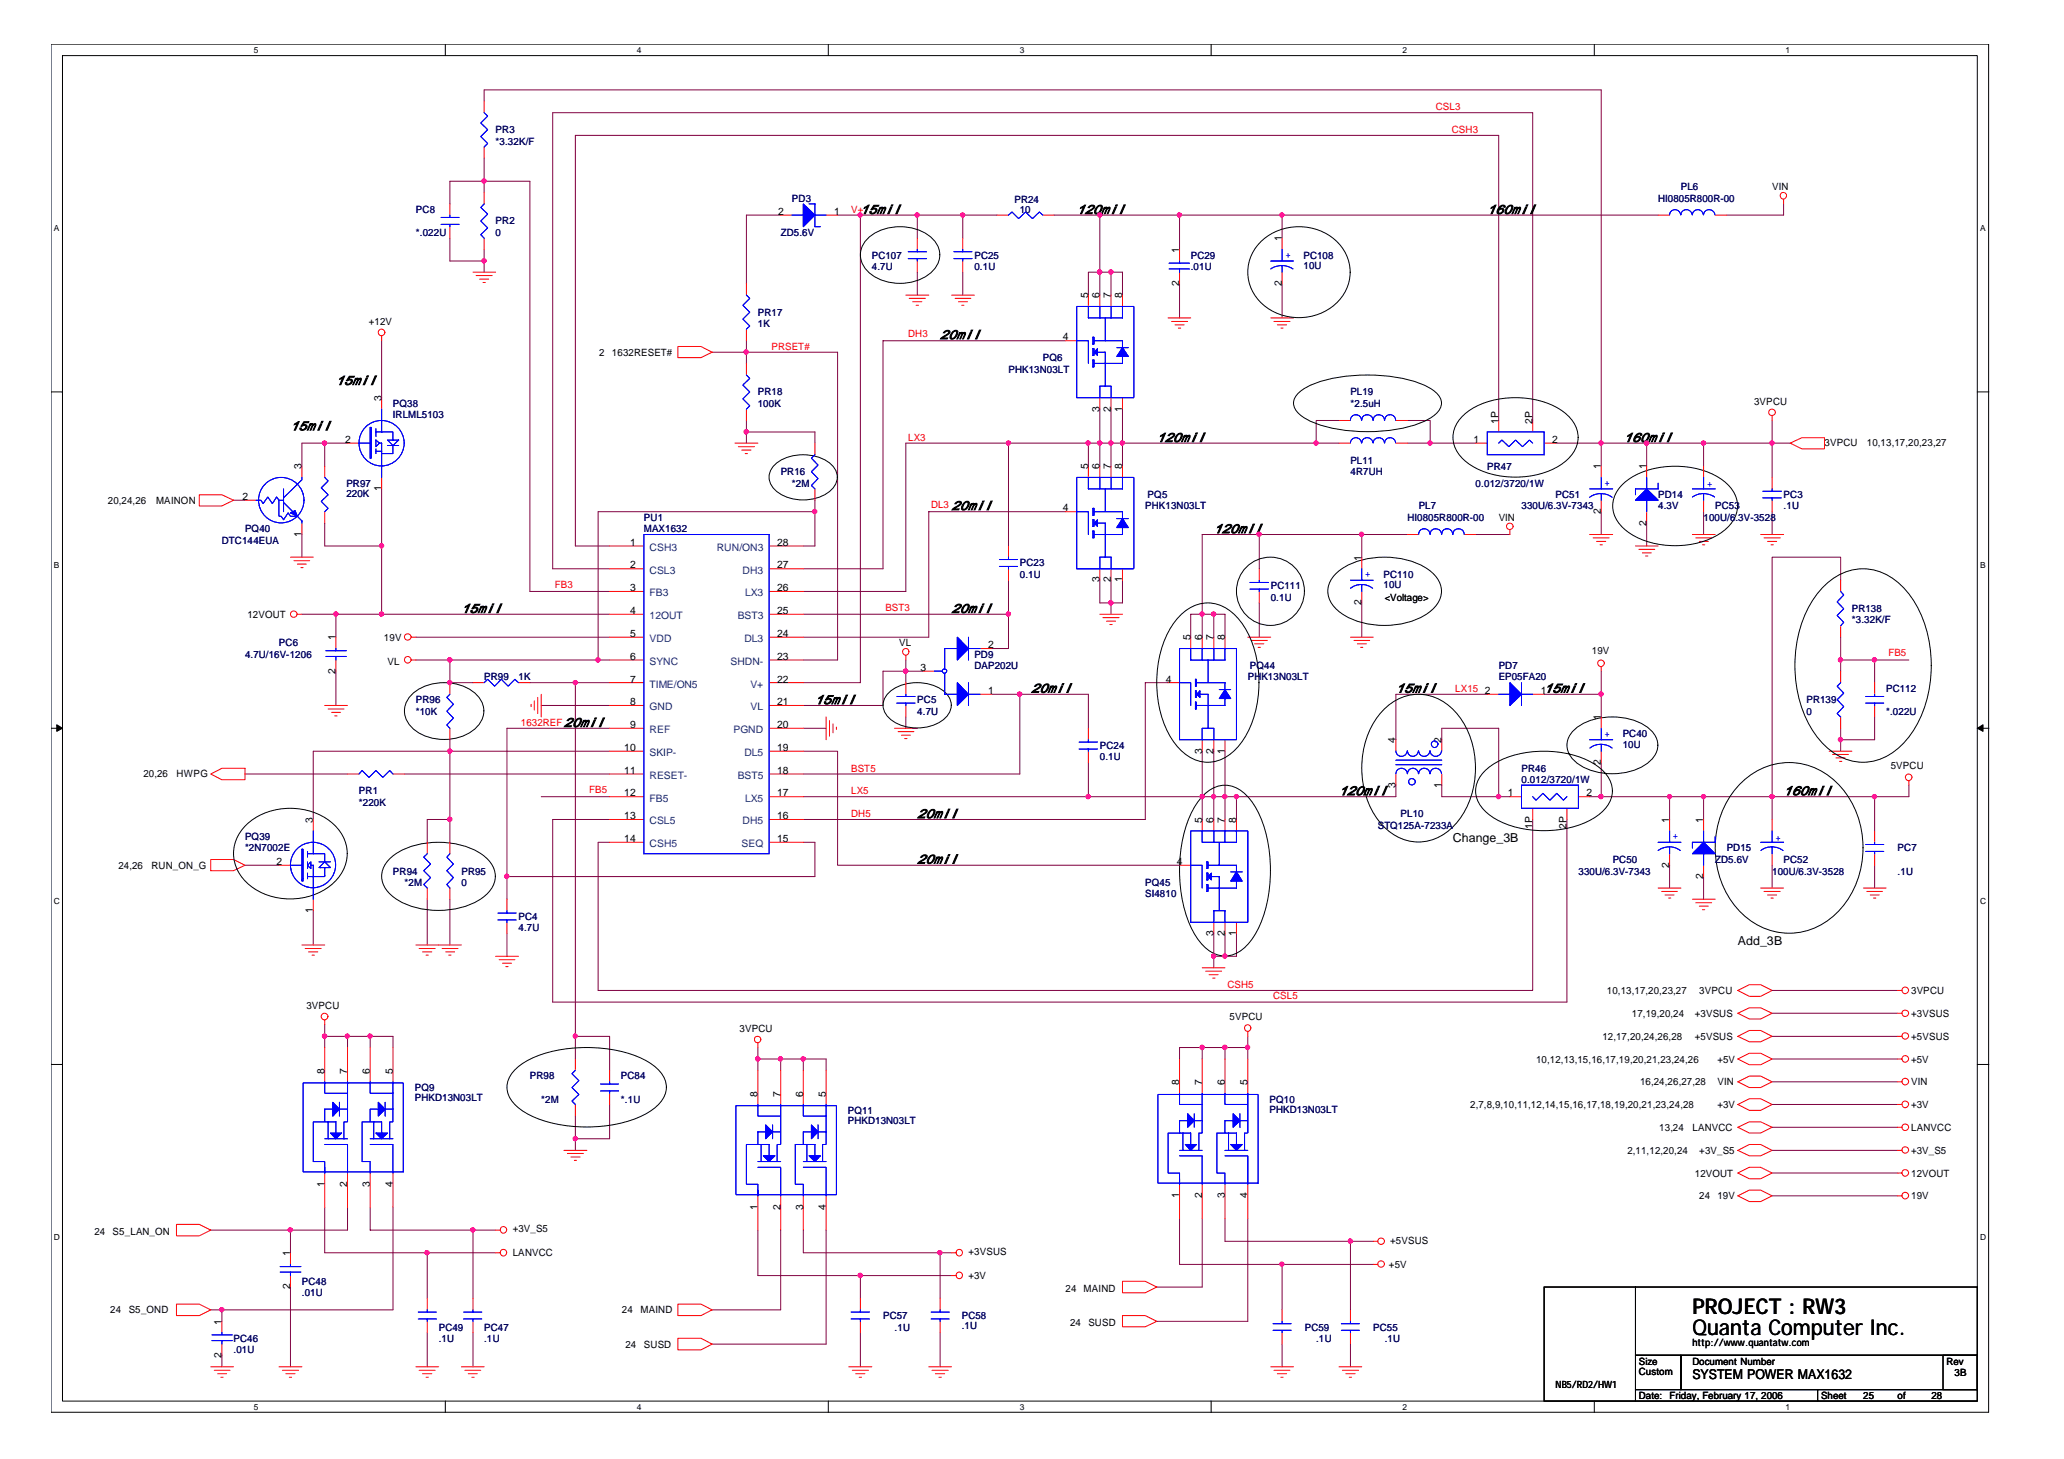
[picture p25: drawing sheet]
<svg xmlns="http://www.w3.org/2000/svg" width="297mm" height="210mm" viewBox="0 0 297 210" stroke-linecap="round" stroke-linejoin="round" font-family="sans-serif">
<defs><g id="words">
<g font-size="3.1">
<text x="243.6" y="189.1">PROJECT : RW3</text>
<text x="243.6" y="192">Quanta Computer Inc.</text>
</g>
<g font-size="1.9">
<text x="123.8" y="30.8">15mil</text>
<text x="155" y="30.8">120mil</text>
<text x="214" y="30.8">160mil</text>
<text x="135.3" y="48.8">20mil</text>
<text x="48.3" y="55.4">15mil</text>
<text x="41.8" y="61.9">15mil</text>
<text x="166.5" y="63.6">120mil</text>
<text x="233.7" y="63.6">160mil</text>
<text x="136.9" y="73.4">20mil</text>
<text x="174.7" y="76.7">120mil</text>
<text x="66.4" y="88.2">15mil</text>
<text x="136.9" y="88.2">20mil</text>
<text x="117.3" y="101.3">15mil</text>
<text x="148.4" y="99.6">20mil</text>
<text x="200.9" y="99.6">15mil</text>
<text x="222.2" y="99.6">15mil</text>
<text x="81.1" y="104.6">20mil</text>
<text x="132" y="117.7">20mil</text>
<text x="192.7" y="114.4">120mil</text>
<text x="256.7" y="114.4">160mil</text>
<text x="132" y="124.2">20mil</text>
<text x="243.6" y="198.4">SYSTEM POWER MAX1632</text>
</g>
<g font-size="1.8">
<text x="209.1" y="121.2">Change_3B</text>
<text x="250.1" y="135.9">Add_3B</text>
</g>
<g font-size="1.5">
<text x="112" y="30.9">2</text>
<text x="120.1" y="30.9">1</text>
<text x="184.5" y="34.7" transform="rotate(-90 184.5 34.7)">1</text>
<text x="169.7" y="41.1" transform="rotate(-90 169.7 41.1)">2</text>
<text x="169.7" y="36.4" transform="rotate(-90 169.7 36.4)">1</text>
<text x="184.5" y="41.1" transform="rotate(-90 184.5 41.1)">2</text>
<text x="156.6" y="42.9" transform="rotate(-90 156.6 42.9)">5</text>
<text x="158.2" y="42.9" transform="rotate(-90 158.2 42.9)">6</text>
<text x="159.8" y="42.9" transform="rotate(-90 159.8 42.9)">7</text>
<text x="161.5" y="42.9" transform="rotate(-90 161.5 42.9)">8</text>
<text x="153" y="49">4</text>
<text x="54.9" y="57.7" transform="rotate(-90 54.9 57.7)">3</text>
<text x="158.2" y="59.2" transform="rotate(-90 158.2 59.2)">3</text>
<text x="159.8" y="59.2" transform="rotate(-90 159.8 59.2)">2</text>
<text x="161.5" y="59.2" transform="rotate(-90 161.5 59.2)">1</text>
<text x="49.7" y="63.7">2</text>
<text x="212" y="63.7">1</text>
<text x="215.6" y="61" transform="rotate(-90 215.6 61)">1P</text>
<text x="220.5" y="61" transform="rotate(-90 220.5 61)">2P</text>
<text x="223.4" y="63.7">2</text>
<text x="34.9" y="71.9">2</text>
<text x="43.4" y="67.5" transform="rotate(-90 43.4 67.5)">3</text>
<text x="54.9" y="70.7" transform="rotate(-90 54.9 70.7)">1</text>
<text x="156.6" y="67.5" transform="rotate(-90 156.6 67.5)">5</text>
<text x="158.2" y="67.5" transform="rotate(-90 158.2 67.5)">6</text>
<text x="159.8" y="67.5" transform="rotate(-90 159.8 67.5)">7</text>
<text x="161.5" y="67.5" transform="rotate(-90 161.5 67.5)">8</text>
<text x="230.4" y="67.5" transform="rotate(-90 230.4 67.5)">1</text>
<text x="236.9" y="67.5" transform="rotate(-90 236.9 67.5)">1</text>
<text x="43.4" y="77.3" transform="rotate(-90 43.4 77.3)">1</text>
<text x="153" y="73.6">4</text>
<text x="230.4" y="74" transform="rotate(-90 230.4 74)">2</text>
<text x="236.9" y="75.6" transform="rotate(-90 236.9 75.6)">2</text>
<text x="90.7" y="78.5">1</text>
<text x="90.7" y="81.8">2</text>
<text x="111.8" y="78.5">28</text>
<text x="111.8" y="81.8">27</text>
<text x="158.2" y="83.8" transform="rotate(-90 158.2 83.8)">3</text>
<text x="159.8" y="83.8" transform="rotate(-90 159.8 83.8)">2</text>
<text x="161.5" y="83.8" transform="rotate(-90 161.5 83.8)">1</text>
<text x="195.9" y="80.7" transform="rotate(-90 195.9 80.7)">1</text>
<text x="90.7" y="85">3</text>
<text x="90.7" y="88.3">4</text>
<text x="111.8" y="88.3">25</text>
<text x="111.8" y="85">26</text>
<text x="195.9" y="87.1" transform="rotate(-90 195.9 87.1)">2</text>
<text x="48.3" y="92.1" transform="rotate(-90 48.3 92.1)">1</text>
<text x="90.7" y="91.6">5</text>
<text x="90.7" y="94.9">6</text>
<text x="111.8" y="94.9">23</text>
<text x="111.8" y="91.6">24</text>
<text x="142.2" y="93.3">2</text>
<text x="171.3" y="92.1" transform="rotate(-90 171.3 92.1)">5</text>
<text x="173" y="92.1" transform="rotate(-90 173 92.1)">6</text>
<text x="174.6" y="92.1" transform="rotate(-90 174.6 92.1)">7</text>
<text x="176.3" y="92.1" transform="rotate(-90 176.3 92.1)">8</text>
<text x="48.3" y="96.9" transform="rotate(-90 48.3 96.9)">2</text>
<text x="90.7" y="98.2">7</text>
<text x="90.7" y="101.5">8</text>
<text x="111.8" y="101.5">21</text>
<text x="111.8" y="98.2">22</text>
<text x="132.5" y="96.5">3</text>
<text x="142.2" y="99.8">1</text>
<text x="167.8" y="98.2">4</text>
<text x="213.7" y="99.8">2</text>
<text x="221.7" y="99.8">1</text>
<text x="90.7" y="104.7">9</text>
<text x="111.8" y="104.7">20</text>
<text x="200.8" y="106.9" transform="rotate(-90 200.8 106.9)">4</text>
<text x="207.5" y="106.9" transform="rotate(-90 207.5 106.9)">2</text>
<text x="230.4" y="103.6" transform="rotate(-90 230.4 103.6)">1</text>
<text x="89.8" y="108">10</text>
<text x="89.8" y="111.3">11</text>
<text x="111.8" y="108">19</text>
<text x="111.8" y="111.3">18</text>
<text x="173" y="108.4" transform="rotate(-90 173 108.4)">3</text>
<text x="174.6" y="108.4" transform="rotate(-90 174.6 108.4)">2</text>
<text x="176.3" y="108.4" transform="rotate(-90 176.3 108.4)">1</text>
<text x="200.8" y="113.3" transform="rotate(-90 200.8 113.3)">3</text>
<text x="207.5" y="113.3" transform="rotate(-90 207.5 113.3)">1</text>
<text x="230.4" y="110.1" transform="rotate(-90 230.4 110.1)">2</text>
<text x="45" y="118.4" transform="rotate(-90 45 118.4)">3</text>
<text x="89.8" y="114.6">12</text>
<text x="89.8" y="117.9">13</text>
<text x="111.8" y="117.9">16</text>
<text x="111.8" y="114.6">17</text>
<text x="173" y="118.4" transform="rotate(-90 173 118.4)">5</text>
<text x="174.6" y="118.4" transform="rotate(-90 174.6 118.4)">6</text>
<text x="176.3" y="118.4" transform="rotate(-90 176.3 118.4)">7</text>
<text x="177.9" y="118.4" transform="rotate(-90 177.9 118.4)">8</text>
<text x="217" y="114.6">1</text>
<text x="220.5" y="119.3" transform="rotate(-90 220.5 119.3)">1P</text>
<text x="225.5" y="119.3" transform="rotate(-90 225.5 119.3)">2P</text>
<text x="228.3" y="114.6">2</text>
<text x="240.2" y="118.4" transform="rotate(-90 240.2 118.4)">1</text>
<text x="245.1" y="118.4" transform="rotate(-90 245.1 118.4)">1</text>
<text x="39.8" y="124.4">2</text>
<text x="89.8" y="121.1">14</text>
<text x="111.8" y="121.1">15</text>
<text x="169.4" y="124.4">4</text>
<text x="240.2" y="124.8" transform="rotate(-90 240.2 124.8)">2</text>
<text x="45" y="131.4" transform="rotate(-90 45 131.4)">1</text>
<text x="245.1" y="126.5" transform="rotate(-90 245.1 126.5)">2</text>
<text x="174.6" y="134.7" transform="rotate(-90 174.6 134.7)">3</text>
<text x="176.3" y="134.7" transform="rotate(-90 176.3 134.7)">2</text>
<text x="177.9" y="134.7" transform="rotate(-90 177.9 134.7)">1</text>
<text x="46.7" y="154.5" transform="rotate(-90 46.7 154.5)">8</text>
<text x="50" y="154.5" transform="rotate(-90 50 154.5)">7</text>
<text x="53.2" y="154.5" transform="rotate(-90 53.2 154.5)">6</text>
<text x="56.5" y="154.5" transform="rotate(-90 56.5 154.5)">5</text>
<text x="109" y="157.8" transform="rotate(-90 109 157.8)">8</text>
<text x="112.3" y="157.8" transform="rotate(-90 112.3 157.8)">7</text>
<text x="115.6" y="157.8" transform="rotate(-90 115.6 157.8)">6</text>
<text x="118.8" y="157.8" transform="rotate(-90 118.8 157.8)">5</text>
<text x="169.7" y="156.1" transform="rotate(-90 169.7 156.1)">8</text>
<text x="173" y="156.1" transform="rotate(-90 173 156.1)">7</text>
<text x="176.3" y="156.1" transform="rotate(-90 176.3 156.1)">6</text>
<text x="179.5" y="156.1" transform="rotate(-90 179.5 156.1)">5</text>
<text x="46.7" y="170.8" transform="rotate(-90 46.7 170.8)">1</text>
<text x="50" y="170.8" transform="rotate(-90 50 170.8)">2</text>
<text x="53.2" y="170.8" transform="rotate(-90 53.2 170.8)">3</text>
<text x="56.5" y="170.8" transform="rotate(-90 56.5 170.8)">4</text>
<text x="169.7" y="172.4" transform="rotate(-90 169.7 172.4)">1</text>
<text x="173" y="172.4" transform="rotate(-90 173 172.4)">2</text>
<text x="176.3" y="172.4" transform="rotate(-90 176.3 172.4)">3</text>
<text x="179.5" y="172.4" transform="rotate(-90 179.5 172.4)">4</text>
<text x="109" y="174" transform="rotate(-90 109 174)">1</text>
<text x="112.3" y="174" transform="rotate(-90 112.3 174)">2</text>
<text x="115.6" y="174" transform="rotate(-90 115.6 174)">3</text>
<text x="118.8" y="174" transform="rotate(-90 118.8 174)">4</text>
<text x="41.8" y="185.5" transform="rotate(-90 41.8 185.5)">2</text>
<text x="41.8" y="180.7" transform="rotate(-90 41.8 180.7)">1</text>
<text x="31.9" y="190.6" transform="rotate(-90 31.9 190.6)">1</text>
<text x="31.9" y="195.4" transform="rotate(-90 31.9 195.4)">2</text>
</g>
<g font-size="1.5" fill="#004080">
<text x="93.5" y="79.2">CSH3</text>
<text x="93.5" y="82.5">CSL3</text>
<text x="103.1" y="79.2">RUN/ON3</text>
<text x="106.9" y="82.5">DH3</text>
<text x="93.5" y="85.8">FB3</text>
<text x="93.5" y="89.1">12OUT</text>
<text x="106.2" y="89.1">BST3</text>
<text x="107.2" y="85.8">LX3</text>
<text x="93.5" y="92.4">VDD</text>
<text x="93.5" y="95.7">SYNC</text>
<text x="105.1" y="95.7">SHDN-</text>
<text x="107.1" y="92.4">DL3</text>
<text x="93.5" y="98.9">TIME/ON5</text>
<text x="108" y="98.9">V+</text>
<text x="93.5" y="102.2">GND</text>
<text x="93.5" y="105.5">REF</text>
<text x="105.6" y="105.5">PGND</text>
<text x="108" y="102.2">VL</text>
<text x="93.5" y="108.8">SKIP-</text>
<text x="93.5" y="112.1">RESET-</text>
<text x="106.2" y="112.1">BST5</text>
<text x="107.1" y="108.8">DL5</text>
<text x="93.5" y="115.3">FB5</text>
<text x="93.5" y="118.6">CSL5</text>
<text x="106.9" y="118.6">DH5</text>
<text x="107.2" y="115.3">LX5</text>
<text x="93.5" y="121.9">CSH5</text>
<text x="106.7" y="121.9">SEQ</text>
</g>
<g font-size="1.4" fill="#f00">
<text x="206.6" y="15.9">CSL3</text>
<text x="208.9" y="19.2">CSH3</text>
<text x="122.5" y="30.6">V+</text>
<text x="111" y="50.3">PRSET#</text>
<text x="130.7" y="48.5">DH3</text>
<text x="130.7" y="63.4">LX3</text>
<text x="134" y="73.1">DL3</text>
<text x="79.9" y="84.6">FB3</text>
<text x="127.4" y="87.9">BST3</text>
<text x="271.8" y="94.4">FB5</text>
<text x="209.4" y="99.5">LX15</text>
<text x="74.9" y="104.4">1632REF</text>
<text x="122.5" y="111">BST5</text>
<text x="84.8" y="114.1">FB5</text>
<text x="122.5" y="114.3">LX5</text>
<text x="122.5" y="117.6">DH5</text>
<text x="176.6" y="142.2">CSH5</text>
<text x="183.2" y="143.7">CSL5</text>
</g>
<g font-size="1.4" fill="#000080">
<text x="71.3" y="19.2">PR3</text>
<text x="71.3" y="20.8">*3.32K/F</text>
<text x="114" y="29">PD3</text>
<text x="146" y="29.2">PR24</text>
<text x="238.6" y="29">HI0805R800R-00</text>
<text x="241.9" y="27.4">PL6</text>
<text x="59.9" y="30.7">PC8</text>
<text x="59.9" y="33.9">*.022U</text>
<text x="71.3" y="32.3">PR2</text>
<text x="71.3" y="33.9">0</text>
<text x="112.3" y="33.9">ZD5.6V</text>
<text x="146.8" y="30.7">10</text>
<text x="125.5" y="37.2">PC107</text>
<text x="125.5" y="38.9">4.7U</text>
<text x="140.2" y="37.2">PC25</text>
<text x="140.2" y="38.9">0.1U</text>
<text x="171.4" y="37.2">PC29</text>
<text x="171.4" y="38.9">.01U</text>
<text x="187.6" y="37.2">PC108</text>
<text x="187.6" y="38.7">10U</text>
<text x="109.1" y="45.4">PR17</text>
<text x="109.1" y="47.1">1K</text>
<text x="145.1" y="53.6">PHK13N03LT</text>
<text x="150.1" y="52">PQ6</text>
<text x="56.6" y="58.5">PQ38</text>
<text x="109.1" y="56.9">PR18</text>
<text x="109.1" y="58.5">100K</text>
<text x="194.3" y="56.9">PL19</text>
<text x="194.3" y="58.5">*2.5uH</text>
<text x="56.6" y="60.2">IRLML5103</text>
<text x="49.8" y="70">PR97</text>
<text x="49.8" y="71.5">220K</text>
<text x="112.3" y="68.4">PR16</text>
<text x="114" y="70">*2M</text>
<text x="165.2" y="71.7">PQ5</text>
<text x="194.3" y="66.7">PL11</text>
<text x="194.3" y="68.4">4R7UH</text>
<text x="212.4" y="70">0.012/3720/1W</text>
<text x="214" y="67.6">PR47</text>
<text x="223.9" y="71.7">PC51</text>
<text x="238.6" y="71.7">PD14</text>
<text x="256.7" y="71.7">PC3</text>
<text x="35.3" y="76.6">PQ40</text>
<text x="92.7" y="75">PU1</text>
<text x="92.7" y="76.6">MAX1632</text>
<text x="164.8" y="73.3">PHK13N03LT</text>
<text x="202.6" y="75">HI0805R800R-00</text>
<text x="204.2" y="73.3">PL7</text>
<text x="219" y="73.3">330U/6.3V-7343</text>
<text x="238.6" y="73.3">4.3V</text>
<text x="245.2" y="75">100U/6.3V-3528</text>
<text x="246.8" y="73.3">PC53</text>
<text x="256.7" y="73.3">.1U</text>
<text x="31.9" y="78.2">DTC144EUA</text>
<text x="146.8" y="81.5">PC23</text>
<text x="146.8" y="83.1">0.1U</text>
<text x="199.1" y="83.1">PC110</text>
<text x="182.9" y="84.8">PC111</text>
<text x="182.9" y="86.4">0.1U</text>
<text x="199.1" y="84.6">10U</text>
<text x="266.5" y="88.1">PR138</text>
<text x="266.5" y="89.7">*3.32K/F</text>
<text x="35.3" y="94.6">4.7U/16V-1206</text>
<text x="40.1" y="93">PC6</text>
<text x="140.2" y="94.6">PD9</text>
<text x="59.9" y="101.2">PR96</text>
<text x="69.7" y="97.9">PR99</text>
<text x="74.6" y="97.9">1K</text>
<text x="132" y="101.2">PC5</text>
<text x="140.2" y="96.3">DAP202U</text>
<text x="179.6" y="97.9">PHK13N03LT</text>
<text x="179.9" y="96.3">PQ44</text>
<text x="215.7" y="96.3">PD7</text>
<text x="215.7" y="97.9">EP05FA20</text>
<text x="260" y="101.2">PR139</text>
<text x="271.4" y="99.5">PC112</text>
<text x="59.9" y="102.8">*10K</text>
<text x="132" y="102.8">4.7U</text>
<text x="158.3" y="107.8">PC24</text>
<text x="233.5" y="106.1">PC40</text>
<text x="233.5" y="107.6">10U</text>
<text x="260" y="102.8">0</text>
<text x="271.4" y="102.8">*.022U</text>
<text x="158.3" y="109.4">0.1U</text>
<text x="219" y="111">PR46</text>
<text x="219" y="112.7">0.012/3720/1W</text>
<text x="51.7" y="114.3">PR1</text>
<text x="51.7" y="116">*220K</text>
<text x="198.3" y="119.2">STQ125A-7233A</text>
<text x="201.6" y="117.6">PL10</text>
<text x="35.3" y="120.9">PQ39</text>
<text x="35.3" y="122.5">*2N7002E</text>
<text x="56.6" y="125.8">PR94</text>
<text x="66.4" y="125.8">PR95</text>
<text x="227.2" y="125.8">330U/6.3V-7343</text>
<text x="232.1" y="124.2">PC50</text>
<text x="246.8" y="124.2">ZD5.6V</text>
<text x="248.5" y="122.5">PD15</text>
<text x="255" y="125.8">100U/6.3V-3528</text>
<text x="256.7" y="124.2">PC52</text>
<text x="273.1" y="122.5">PC7</text>
<text x="273.1" y="125.8">.1U</text>
<text x="58.2" y="127.4">*2M</text>
<text x="66.4" y="127.4">0</text>
<text x="164.8" y="127.4">PQ45</text>
<text x="164.8" y="129.1">SI4810</text>
<text x="74.6" y="132.4">PC4</text>
<text x="74.6" y="134">4.7U</text>
<text x="76.3" y="155.3">PR98</text>
<text x="89.4" y="155.3">PC84</text>
<text x="59.7" y="157">PQ9</text>
<text x="59.7" y="158.5">PHKD13N03LT</text>
<text x="77.9" y="158.6">*2M</text>
<text x="89.4" y="158.6">*.1U</text>
<text x="122" y="160.2">PQ11</text>
<text x="122" y="161.7">PHKD13N03LT</text>
<text x="182.7" y="158.6">PQ10</text>
<text x="182.7" y="160.1">PHKD13N03LT</text>
<text x="43.5" y="184.8">PC48</text>
<text x="43.5" y="186.5">.01U</text>
<text x="63.1" y="191.4">PC49</text>
<text x="69.7" y="191.4">PC47</text>
<text x="127.1" y="189.8">PC57</text>
<text x="128.8" y="191.4">.1U</text>
<text x="138.4" y="189.8">PC58</text>
<text x="138.4" y="191.3">.1U</text>
<text x="187.8" y="191.4">PC59</text>
<text x="197.6" y="191.4">PC55</text>
<text x="33.6" y="193">PC46</text>
<text x="33.6" y="194.7">.01U</text>
<text x="63.1" y="193">.1U</text>
<text x="69.7" y="193">.1U</text>
<text x="189.4" y="193">.1U</text>
<text x="199.3" y="193">.1U</text>
</g>
<g font-size="1.4">
<text x="255" y="27.4">VIN</text>
<text x="53.1" y="46.7">+12V</text>
<text x="86.3" y="51.2">2</text>
<text x="88.1" y="51.2">1632RESET#</text>
<text x="252.4" y="58.2">3VPCU</text>
<text x="262.6" y="64.1">3VPCU</text>
<text x="268.7" y="64.1">10,13,17,20,23,27</text>
<text x="15.5" y="72.5">20,24,26</text>
<text x="22.5" y="72.5">MAINON</text>
<text x="215.7" y="75">VIN</text>
<text x="35.6" y="88.9">12VOUT</text>
<text x="199.3" y="86.4">&lt;Voltage&gt;</text>
<text x="55.3" y="92.2">19V</text>
<text x="55.8" y="95.6">VL</text>
<text x="129.4" y="93">VL</text>
<text x="229.1" y="94.1">19V</text>
<text x="20.6" y="111.8">20,26</text>
<text x="25.4" y="111.8">HWPG</text>
<text x="272.1" y="110.7">5VPCU</text>
<text x="17" y="125">24,26</text>
<text x="21.8" y="125">RUN_ON_G</text>
<text x="231.3" y="143">10,13,17,20,23,27</text>
<text x="244.6" y="143">3VPCU</text>
<text x="275" y="143">3VPCU</text>
<text x="44.1" y="145.2">3VPCU</text>
<text x="106.4" y="148.4">3VPCU</text>
<text x="176.9" y="146.8">5VPCU</text>
<text x="230.6" y="149.6">12,17,20,24,26,28</text>
<text x="234.9" y="146.3">17,19,20,24</text>
<text x="243.9" y="146.3">+3VSUS</text>
<text x="243.9" y="149.6">+5VSUS</text>
<text x="275" y="149.6">+5VSUS</text>
<text x="275" y="146.3">+3VSUS</text>
<text x="221.1" y="152.9">10,12,13,15,16,17,19,20,21,23,24,26</text>
<text x="247.2" y="152.9">+5V</text>
<text x="275" y="152.9">+5V</text>
<text x="211.6" y="159.4">2,7,8,9,10,11,12,14,15,16,17,18,19,20,21,23,24,28</text>
<text x="236" y="156.1">16,24,26,27,28</text>
<text x="247.2" y="159.4">+3V</text>
<text x="247.2" y="156.1">VIN</text>
<text x="275" y="159.4">+3V</text>
<text x="275" y="156.1">VIN</text>
<text x="234.2" y="166">2,11,12,20,24</text>
<text x="238.8" y="162.7">13,24</text>
<text x="243.6" y="162.7">LANVCC</text>
<text x="244.6" y="166">+3V_S5</text>
<text x="275" y="162.7">LANVCC</text>
<text x="275" y="166">+3V_S5</text>
<text x="243.9" y="169.3">12VOUT</text>
<text x="244.6" y="172.5">24</text>
<text x="247.2" y="172.5">19V</text>
<text x="275" y="172.5">19V</text>
<text x="275" y="169.3">12VOUT</text>
<text x="13.6" y="177.6">24</text>
<text x="16.2" y="177.6">S5_LAN_ON</text>
<text x="73.8" y="177.3">+3V_S5</text>
<text x="200.1" y="179">+5VSUS</text>
<text x="73.8" y="180.7">LANVCC</text>
<text x="139.4" y="180.6">+3VSUS</text>
<text x="139.4" y="184">+3V</text>
<text x="153.3" y="185.8">24</text>
<text x="156" y="185.8">MAIND</text>
<text x="199.9" y="182.4">+5V</text>
<text x="15.9" y="188.9">24</text>
<text x="18.5" y="188.9">S5_OND</text>
<text x="89.5" y="188.9">24</text>
<text x="92.2" y="188.9">MAIND</text>
<text x="154" y="190.8">24</text>
<text x="156.6" y="190.8">SUSD</text>
<text x="90" y="193.9">24</text>
<text x="92.7" y="193.9">SUSD</text>
<text x="235.9" y="196.3">Size</text>
<text x="235.9" y="197.8">Custom</text>
<text x="243.6" y="196.3">Document Number</text>
<text x="243.6" y="193.6">http://www.quantatw.com</text>
<text x="280.1" y="196.3">Rev</text>
<text x="281.3" y="198">3B</text>
<text x="223.9" y="199.7">NB5/RD2/HW1</text>
<text x="235.9" y="201.2">Date:</text>
<text x="240.3" y="201.2">Friday, February 17, 2006</text>
<text x="262.1" y="201.2">Sheet</text>
<text x="268.2" y="201.2">25</text>
<text x="273.1" y="201.2">of</text>
<text x="278" y="201.2">28</text>
</g>
<g font-size="1.4" fill="#00f">
<text x="185" y="37.1">+</text>
<text x="230.9" y="69.9">+</text>
<text x="245.7" y="70.1">+</text>
<text x="196.5" y="83">+</text>
<text x="230.9" y="106">+</text>
<text x="240.7" y="120.8">+</text>
<text x="255.5" y="120.9">+</text>
</g>
<g font-size="1.2">
<text x="36.6" y="7.6">5</text>
<text x="91.6" y="7.6">4</text>
<text x="146.8" y="7.6">3</text>
<text x="201.8" y="7.6">2</text>
<text x="257" y="7.6">1</text>
<text x="7.8" y="33.3">A</text>
<text x="285" y="33.3">A</text>
<text x="7.8" y="81.7">B</text>
<text x="285" y="81.7">B</text>
<text x="7.8" y="130">C</text>
<text x="285" y="130">C</text>
<text x="7.8" y="178.4">D</text>
<text x="285" y="178.4">D</text>
<text x="36.6" y="202.8">5</text>
<text x="91.6" y="202.8">4</text>
<text x="146.8" y="202.8">3</text>
<text x="201.8" y="202.8">2</text>
<text x="257" y="202.8">1</text>
</g>
</g></defs>
<g fill="none" stroke="#000" stroke-width=".14">
<path d="M7.3 6.3h278.9v196.9h-278.9zM9 8h275.6v193.6h-275.6zM64.1 6.3v1.7M119.2 6.3v1.7M174.3 6.3v1.7M229.4 6.3v1.7M125.2 34.1a7.4 7.4 0 0 1 8.7 0 3.2 3.2 0 0 1 0 5.2 7.2 7.2 0 0 1-8.7 0 3.2 3.2 0 0 1 0-5.2zM181.4 34.9a7.9 7.9 0 0 1 12.2 1.5 6.2 6.2 0 0 1-3.6 8.7 7.6 7.6 0 0 1-10.1-4.1 6 6 0 0 1 1.5-6.1zM7.3 56.4h1.7M186.6 56.8a9.8 9.8 0 0 1 5.7-2.5 24.3 24.3 0 0 1 12.5 1 4.5 4.5 0 0 1 2.5 2.1 2 2 0 0 1-.8 2.3 13.5 13.5 0 0 1-6.6 2.2 22.9 22.9 0 0 1-11.1-1.2 4.5 4.5 0 0 1-2.5-2.1l-.1-.6 .1-.6zM210.5 59.8a11.8 11.8 0 0 1 10.2-2.3 9 9 0 0 1 5.6 3 4 4 0 0 1-.6 5.5 11.8 11.8 0 0 1-10.2 2.4 8.9 8.9 0 0 1-5.6-3.1 4 4 0 0 1 .6-5.5zM284.6 56.4h1.6"/>
<path d="M111.5 66.8a6.5 6.5 0 0 1 8.3 .2 2.4 2.4 0 0 1-.5 3.7 6.4 6.4 0 0 1-8-.4 2.35 2.35 0 0 1 .2-3.5zM233.5 69.7a11.8 11.8 0 0 1 10.2-2.4 8.9 8.9 0 0 1 5.5 3.1 4 4 0 0 1-.6 5.5 11.7 11.7 0 0 1-10.1 2.4 8.9 8.9 0 0 1-5.6-3.1 4 4 0 0 1 .6-5.5zM59.5 99.7a7.3 7.3 0 0 1 8.8 0 3.2 3.2 0 0 1 0 5.2 7.2 7.2 0 0 1-8.8 0 3.2 3.2 0 0 1 0-5.2zM127.9 99.6a6.4 6.4 0 0 1 8.3 .2 2.41 2.41 0 0 1-.5 3.8 6.4 6.4 0 0 1-7.9-.5 2.35 2.35 0 0 1 .1-3.5zM169.6 88.8a5.3 5.3 0 0 1 8.4 0 14.4 14.4 0 0 1 3.1 10.8 12.7 12.7 0 0 1-3.8 8.7 5.2 5.2 0 0 1-7.7-.7 14.5 14.5 0 0 1-3.1-10.8 13.7 13.7 0 0 1 3.1-8zM192.4 82.4a11.1 11.1 0 0 1 9.2-2 8.4 8.4 0 0 1 5.1 2.6 3.3 3.3 0 0 1-.6 4.7 11.1 11.1 0 0 1-9.2 2.1 8.2 8.2 0 0 1-5.1-2.7 3.3 3.3 0 0 1 .6-4.7zM262.9 84a7.5 7.5 0 0 1 10.5 0 15.7 15.7 0 0 1 4.5 11.7 16.1 16.1 0 0 1-4.5 11.8 7.4 7.4 0 0 1-10.5 0 15.8 15.8 0 0 1-4.6-11.8 16.6 16.6 0 0 1 3.7-10.8zM7.3 104.8h1.7M35.6 118.5a9.5 9.5 0 0 1 13 .7 5.5 5.5 0 0 1-.7 7.9 9.6 9.6 0 0 1-12.3 0 5.6 5.6 0 0 1 0-8.6zM173.2 114.4a4 4 0 0 1 6.2 0 14.9 14.9 0 0 1 3.4 9.3 19.2 19.2 0 0 1-2.2 10.7 5.4 5.4 0 0 1-4.3 3.1 5.4 5.4 0 0 1-4.4-3.1 20.5 20.5 0 0 1-1.4-15 12 12 0 0 1 2.7-5zM199.5 101.8a6.8 6.8 0 0 1 10.1 .8 12.8 12.8 0 0 1 0 15.9 6.8 6.8 0 0 1-10.9 0 12.9 12.9 0 0 1 0-15.9zM213.7 110.9a12.3 12.3 0 0 1 8.5-2.8 12.4 12.4 0 0 1 8.5 2.8 3.8 3.8 0 0 1 0 5.8 12.4 12.4 0 0 1-8.5 2.8 12.3 12.3 0 0 1-8.5-2.8 3.8 3.8 0 0 1 0-5.8z"/>
<path d="M226.8 104.8a9.2 9.2 0 0 1 10.5 0 2.92 2.92 0 0 1 0 4.8 9.1 9.1 0 0 1-10.5 0 2.94 2.94 0 0 1 0-4.8zM250.8 112.4a9.7 9.7 0 0 1 15 1.9 13.6 13.6 0 0 1-1.7 17.3 9.6 9.6 0 0 1-14.1-.9 13.6 13.6 0 0 1 .8-18.3zM284.6 104.8h1.6M56.2 123.4a11.2 11.2 0 0 1 9.3-2 8.3 8.3 0 0 1 5 2.6 3.3 3.3 0 0 1-.5 4.7 11.1 11.1 0 0 1-9.3 2.1 8.3 8.3 0 0 1-5-2.7 3.3 3.3 0 0 1 .5-4.7zM7.3 153.1h1.7M73.9 154.2a11 11 0 0 1 6.1-3 21 21 0 0 1 12.5 1.2 6 6 0 0 1 3.3 3.2 3.5 3.5 0 0 1-1.5 3.7 16 16 0 0 1-9.9 2.8 16 16 0 0 1-9.9-2.8 3.4 3.4 0 0 1-.6-5.1zM284.6 153.1h1.6M222.2 185.2h13.2v16.4h-13.2zM235.4 185.2h49.2v9.8h-49.2zM235.4 195h6.5v4.9h-6.5zM235.4 199.9h26.2v1.7h-26.2zM241.9 195h42.7v4.9h-5v-4.9h5v4.9h-42.7z"/>
<path d="M261.6 199.9h23v1.7h-23zM64.1 201.6v1.6M119.2 201.6v1.6M174.3 201.6v1.6M229.4 201.6v1.6"/>
<circle cx="182.8" cy="85.1" r="4.9"/>
</g>
<g fill="#000" stroke="#000" stroke-width=".14">
<path d="M8.2 104.3l.8 .5-.8 .4z" fill-rule="evenodd"/>
<path d="M284.6 104.8l.8-.5v.9z" fill-rule="evenodd"/>
</g>
<g fill="none" stroke="#800040" stroke-width=".14">
<path d="M69.7 14.5v-1.6h160.7v54.2M64.7 29.3v-3.2h11.6v59h11.4M64.7 34.3v3.2h5M69.7 22.8v4.9M69.7 35.9v3.3M112.3 30.9h-4.9v9.9M120.5 30.9h23M123.8 30.9v67.3h-8.2M132 30.9v3.4M132 39.2v3.3M138.6 30.9v3.4M138.6 39.2v3.3"/>
<path d="M151.7 30.9h86.9M158.3 30.9v8.3h-1.7v3.3M159.9 39.2h-1.6v3.3M159.9 39.2h1.6v3.3M159.9 39.2v3.3M169.8 30.9v5M184.5 30.9v3.4M256.7 29.3v1.6h-8.2M54.9 49v8.2M102.5 50.7h18v44.3h-4.9M107.4 49v3.3M153.3 49h-26.2v32.8h-11.5"/>
<path d="M158.3 58.9v8.2M159.9 58.9v4.9h1.6v3.3M161.5 58.9v4.9h27.9M169.8 40.8v4.9M184.5 40.8v4.9M33.6 72h1.7M43.5 76.9v3.3M46.7 63.8v3.3M46.7 75.3v3.2h8.2M50 63.8h-6.5v3.3M54.9 70.3v18.1M107.4 60.5v3.3"/>
<path d="M107.4 62.1h9.9v1.7M117.3 72v6.5h-1.7M117.3 73.6h-31.2v21.4M145.1 63.8v14.7M153.3 73.6h-19.6v18.1h-18.1M156.6 67.1v-3.3h3.3v3.3M156.6 63.8h-26.2v21.3h-14.8M181.2 76.9v4.9M192.7 60.5h-3.3v3.3h3.3M196 76.9v3.3M202.6 60.5h3.2v3.3M202.6 63.8h9.8"/>
<path d="M202.6 76.9h-29.6v14.8M212.4 76.9h4.9M215.7 60.5v-41h-132.9v59h4.9M220.6 60.5v-44.3h-141.1v65.6h8.2M223.9 63.8h13.1M230.4 73.6v3.3M237 75.3v3.2M245.2 63.8h-8.2v3.3M245.2 63.8h12.4M245.2 63.8v3.3M245.2 73.6v3.3M255 60.5v8.2"/>
<path d="M255 73.6v3.3M43.5 88.4h44.2M48.3 88.4v3.3M48.3 96.6v4.9M59.9 95h27.8M59.9 91.7h27.8M64.7 95v3.2h3.4M76.3 98.2h11.4M82.8 98.2v54.2M115.6 88.4h29.5M130.4 95v3.2M132.8 96.6h-5.7v4.9h-11.5"/>
<path d="M142.7 99.9h13.9v4.9M145.1 83.5v9.8h-2.4M146.8 99.9v11.5h-31.2M158.3 83.5v3.2h3.2v-3.2M159.9 83.5v4.9M168.1 98.2h-3.3v19.7h-49.2M171.4 91.7v-3.3h4.9v3.3M174.7 88.4v3.3M181.2 86.7v5M196 86.7v5M214 99.9h-13.1v6.5M222.2 99.9h8.2"/>
<path d="M230.4 96.6v6.5M264.9 83.5v-3.3h-9.9v34.4M264.9 95h9.8M264.9 91.7v4.9M269.8 95v3.2M35.3 111.4h14.7M58.2 111.4h29.5M64.7 117.9h-3.2v3.3M64.7 106.4v14.8M77.9 114.6h9.8M77.9 101.5h9.8M87.7 117.9h-8.2v26.3h146v-26.3"/>
<path d="M87.7 104.8h-14.7v24.6M87.7 108.1h-42.6v9.8M115.6 108.1h4.9v16.4h49.3M115.6 114.6h41M115.6 104.8h3.3M130.4 103.1v1.7M156.6 109.7v4.9h44.3v-1.6M173 108.1v9.8M174.7 108.1v9.8M176.3 108.1v9.8M177.9 114.6v3.3M207.5 113v1.6h9.8"/>
<path d="M207.5 106.4v-1.6h8.2v9.8M220.6 117.9v24.6h-134.5v-21.3h1.6M228.8 114.6h16.4M230.4 109.7v4.9M240.3 114.6v3.3M255 114.6h-9.8v3.3M255 114.6v3.3M264.9 104.8v3.3M269.8 103.1v3.3h-4.9M269.8 114.6v4.9M274.7 113v1.6h-19.7M35.3 124.5h4.8"/>
<path d="M45.1 131v5M61.5 129.4v6.6M64.7 129.4v6.6M73 134.3v3.3M115.6 121.2h1.7v4.9h-44.3M174.7 134.3v4.9M176.3 134.3v3.3M177.9 134.3v3.3h-3.2M240.3 124.5v3.3M245.2 126.1v3.3M255 124.5v3.3M269.8 124.5v3.3"/>
<path d="M46.7 149.1h9.9v1.6M46.7 147.4v3.3M50 149.1v1.6M53.3 149.1v1.6M82.8 149.1h4.9v4.9M87.7 158.9v4.9h-4.9M109.1 152.4h9.8v1.6M109.1 150.7v3.3M112.3 152.4v1.6M115.6 152.4v1.6M173 150.7v1.7M176.3 150.7v1.7"/>
<path d="M179.6 150.7h-9.8v1.7M179.6 149.1v3.3M255 152.4h18.1M255 158.9h18.1M255 149.1h18.1M255 145.8h18.1M255 142.5h18.1M255 155.6h18.1M41.8 177v3.2M46.7 173.7v6.5h24.6M50 173.7v3.3h-19.7M53.3 173.7v3.3h18"/>
<path d="M56.6 173.7v14.7h-26.3M68.1 177v9.8M82.8 160.6v4.9M109.1 177v6.5h27.8M112.3 177v11.4h-9.8M115.6 177v3.2h21.3M118.9 177v16.4h-16.4M169.8 175.3v6.6h27.8M173 175.3v9.9h-6.5M176.3 175.3v3.3h21.3M179.6 175.3v14.8h-13.1M194.3 178.6v9.8"/>
<path d="M255 162.2h18.1M255 165.5h18.1M255 172h18.1M255 168.8h18.1M31.9 188.4v1.7M31.9 195v1.6M41.8 185.2v11.4M61.5 180.2v6.6M61.5 191.7v4.9M68.1 191.7v4.9M123.8 183.5v3.3M123.8 191.7v4.9"/>
<path d="M135.3 180.2v6.6M135.3 191.7v4.9M184.5 181.9v6.5M184.5 193.4v3.2M194.3 193.4v3.2"/>
</g>
<g fill="#f0f" stroke="#f0f" stroke-width=".14">
<circle cx="86.1" cy="94.9" r=".32"/>
<circle cx="31.9" cy="188.4" r=".31"/>
<circle cx="158.3" cy="30.9" r=".32"/>
<circle cx="173" cy="114.6" r=".31"/>
<circle cx="255" cy="63.7" r=".32"/>
<circle cx="41.8" cy="176.9" r=".32"/>
<circle cx="194.3" cy="178.6" r=".32"/>
<circle cx="64.7" cy="94.9" r=".32"/>
<circle cx="237" cy="63.7" r=".32"/>
<circle cx="64.7" cy="117.9" r=".32"/>
<circle cx="123.8" cy="183.5" r=".31"/>
<circle cx="240.3" cy="114.6" r=".31"/>
<circle cx="245.2" cy="114.6" r=".31"/>
<circle cx="115.6" cy="152.3" r=".32"/>
<circle cx="107.4" cy="50.6" r=".31"/>
<circle cx="173" cy="150.7" r=".31"/>
<circle cx="46.7" cy="63.7" r=".32"/>
<circle cx="179.5" cy="150.7" r=".31"/>
<circle cx="64.7" cy="98.2" r=".31"/>
<circle cx="184.5" cy="181.9" r=".31"/>
<circle cx="61.5" cy="180.2" r=".31"/>
<circle cx="50" cy="149.1" r=".31"/>
<circle cx="156.6" cy="114.6" r=".31"/>
<circle cx="145.1" cy="63.7" r=".31"/>
<circle cx="46.7" cy="149.1" r=".32"/>
<circle cx="130.3" cy="96.5" r=".32"/>
<circle cx="48.3" cy="88.3" r=".31"/>
<circle cx="159.9" cy="63.7" r=".32"/>
<circle cx="107.4" cy="62.1" r=".31"/>
<circle cx="72.9" cy="126.1" r=".31"/>
<circle cx="68" cy="176.9" r=".31"/>
<circle cx="230.4" cy="114.6" r=".31"/>
<circle cx="82.8" cy="98.2" r=".31"/>
<circle cx="82.8" cy="149.1" r=".31"/>
<circle cx="215.7" cy="114.6" r=".32"/>
<circle cx="54.9" cy="88.3" r=".31"/>
<circle cx="82.8" cy="163.8" r=".31"/>
<circle cx="145.1" cy="88.3" r=".31"/>
<circle cx="112.3" cy="152.3" r=".31"/>
<circle cx="53.3" cy="149.1" r=".31"/>
<circle cx="146.7" cy="99.9" r=".32"/>
<circle cx="230.4" cy="99.9" r=".31"/>
<circle cx="109" cy="152.3" r=".32"/>
<circle cx="69.7" cy="26" r=".32"/>
<circle cx="230.4" cy="63.7" r=".31"/>
<circle cx="123.8" cy="30.9" r=".31"/>
<circle cx="54.9" cy="78.5" r=".32"/>
<circle cx="64.7" cy="108.1" r=".32"/>
<circle cx="156.6" cy="63.7" r=".31"/>
<circle cx="135.3" cy="180.2" r=".31"/>
<circle cx="176.3" cy="150.7" r=".32"/>
<circle cx="269.8" cy="114.6" r=".31"/>
<circle cx="117.2" cy="73.6" r=".31"/>
<circle cx="174.7" cy="137.5" r=".31"/>
<circle cx="195.9" cy="76.9" r=".31"/>
<circle cx="173" cy="88.3" r=".31"/>
<circle cx="174.7" cy="88.3" r=".31"/>
<circle cx="181.2" cy="76.9" r=".32"/>
<circle cx="174.7" cy="114.6" r=".31"/>
<circle cx="176.3" cy="114.6" r=".32"/>
<circle cx="177.9" cy="114.6" r=".31"/>
<circle cx="161.5" cy="63.7" r=".31"/>
<circle cx="189.4" cy="63.7" r=".31"/>
<circle cx="158.3" cy="63.7" r=".32"/>
<circle cx="159.9" cy="86.7" r=".32"/>
<circle cx="158.3" cy="39.1" r=".32"/>
<circle cx="159.9" cy="39.1" r=".32"/>
<circle cx="169.7" cy="30.9" r=".32"/>
<circle cx="184.5" cy="30.9" r=".31"/>
<circle cx="264.9" cy="106.4" r=".31"/>
<circle cx="264.9" cy="94.9" r=".31"/>
<circle cx="269.7" cy="94.9" r=".31"/>
<circle cx="69.7" cy="37.5" r=".32"/>
<circle cx="176.3" cy="137.5" r=".32"/>
<circle cx="132" cy="30.9" r=".31"/>
<circle cx="138.5" cy="30.9" r=".31"/>
<circle cx="205.8" cy="63.7" r=".31"/>
<circle cx="245.2" cy="63.7" r=".31"/>
<circle cx="255" cy="114.6" r=".32"/>
</g>
<g fill="none" stroke="#f00" stroke-width=".14">
<path d="M69.7 14.5v1.7M64.7 29.3v1.6M64.7 32.6v1.7M68.1 39.2h3.2M68.5 39.6h2.3M69.7 21.1v1.7M69.7 27.7v1.6M69.7 34.3v1.6M112.3 30.9h1.7M118.9 30.9h1.6M132 34.3v1.6M132 37.5v1.7"/>
<path d="M138.6 34.3v1.6M138.6 37.5v1.7M143.5 30.9h1.6M150.1 30.9h1.6M169.8 35.9v1.6M169.8 39.2v1.6M184.5 34.3v1.6M184.5 39.2v1.6M238.6 30.9h1.7M246.8 30.9h1.7M256.7 28.7v.6M54.9 48.3v.7"/>
<path d="M54.9 57.2v1.7M69 40.2h1.3M69.5 40.6h.3M97.6 49.8h3.3l1.6 .9-1.6 .8h-3.3zM107.4 40.8v1.7M107.4 47.3v1.7M107.4 52.3v1.7M107.4 58.9v1.6M130.4 42.5h3.3M130.8 42.9h2.4M131.4 43.4h1.3M131.8 43.9h.4"/>
<path d="M136.9 42.5h3.3M137.5 42.9h2.2M137.9 43.4h1.3M138.4 43.9h.3M153.3 49h1.7M156.6 42.5v1.6M158.3 42.5v1.6M158.3 57.2v1.7M159.9 42.5v1.6M159.9 57.2v1.7M161.5 42.5v1.6M161.5 57.2v1.7"/>
<path d="M168.1 45.7h3.3M168.6 46.2h2.3M169.1 46.7h1.3M169.6 47.2h.3M182.9 45.7h3.3M183.3 46.2h2.3M183.8 46.7h1.4M184.3 47.2h.4M255 59.8v.7M28.7 71.2h3.2l1.7 .8-1.7 .8h-3.2zM35.3 72h1.6M43.5 67.1v1.6"/>
<path d="M43.5 75.3v1.6M46.7 67.1v1.6M46.7 73.6v1.7M50 63.8h1.7M54.9 68.7v1.6M87.7 78.5h5M105.8 63.8h3.3M106.3 64.3h2.3M106.7 64.7h1.4M107.2 65.3h.4M110.7 78.5h4.9M117.3 63.8v1.6"/>
<path d="M117.3 70.3v1.7M145.1 78.5v1.7M153.3 73.6h1.7M156.6 67.1v1.6M158.3 67.1v1.6M159.9 67.1v1.6M161.5 67.1v1.6M192.7 63.8h1.6M192.7 60.5h1.6M200.9 63.8h1.7M200.9 60.5h1.7M202.6 76.9h1.6"/>
<path d="M210.8 76.9h1.6M212.4 63.8h1.6M215.7 60.5v1.6M217.3 76.2v.7M220.6 60.5v1.6M222.2 63.8h1.7M228.8 76.9h3.3M229.3 77.4h2.3M229.8 77.9h1.3M230.3 78.4h.3M230.4 67.1v1.6M230.4 72v1.6"/>
<path d="M235.4 78.5h3.2M235.9 79h2.2M236.4 79.5h1.2M236.8 80h.3M237 67.1v1.6M237 73.6v1.7M243.6 76.9h3.2M244 77.4h2.3M244.6 77.9h1.2M245 78.4h.3M245.2 67.1v1.6M245.2 72v1.6"/>
<path d="M253.4 76.9h3.3M253.9 77.4h2.3M254.4 77.9h1.3M254.9 78.4h.3M255 68.7v1.6M255 72v1.6M257.6 63.8l1.7-.8h3.3v1.6h-3.3zM41.8 80.2h3.3M42.3 80.7h2.3M42.8 88.4h.7M42.8 81.2h1.3M43.3 81.7h.3"/>
<path d="M48.3 91.7v1.6M48.3 95v1.6M59.2 95h.7M59.2 91.7h.7M64.7 98.2v1.7M68.1 98.2h1.6M74.6 98.2h1.7M77.9 99.9v3.2M87.7 88.4h5M87.7 95h5M87.7 91.7h5M87.7 98.2h5"/>
<path d="M87.7 81.8h5M87.7 85.1h5M110.7 88.4h4.9M110.7 95h4.9M110.7 91.7h4.9M110.7 98.2h4.9M110.7 81.8h4.9M110.7 85.1h4.9M130.4 94.3v.7M130.4 98.2v1.7M132.8 96.6h1.7M141.1 99.9h1.6"/>
<path d="M141.1 93.3h1.6M145.1 81.8v1.7M158.3 88.4h3.2M158.3 81.8v1.7M158.7 88.9h2.4M159.2 89.4h1.3M159.7 89.9h.4M159.9 81.8v1.7M161.5 81.8v1.7M168.1 98.2h1.7M171.4 91.7v1.6M173 91.7v1.6"/>
<path d="M174.7 91.7v1.6M176.3 91.7v1.6M179.6 91.7h3.3M180.1 92.1h2.3M180.6 92.6h1.3M181.1 93.1h.3M181.2 81.8v1.7M181.2 85.1v1.6M194.3 91.7h3.3M194.9 92.1h2.2M195.3 92.6h1.3M195.8 93.1h.3"/>
<path d="M196 80.2v1.6M196 85.1v1.6M214 99.9h1.7M220.6 99.9h1.6M230.4 95.9v.7M264.9 83.5v1.6M264.9 90v1.7M264.9 96.6v1.6M269.8 98.2v1.7M30.3 111.4l1.6-.9h3.4v1.7h-3.4zM45.1 117.9v1.6M46.7 101.5h3.3"/>
<path d="M47.2 102h2.3M47.7 102.5h1.3M48.2 103h.3M50 111.4h1.7M56.6 111.4h1.6M64.7 104.8v1.6M76.4 101.3v.4M76.9 100.8v1.4M77.4 100.3v2.4M87.7 104.8h5M87.7 101.5h5M87.7 108.1h5"/>
<path d="M87.7 111.4h5M87.7 114.6h5M87.7 117.9h5M110.7 104.8h4.9M110.7 101.5h4.9M110.7 108.1h4.9M110.7 111.4h4.9M110.7 114.6h4.9M110.7 117.9h4.9M118.9 103.1v3.3M119.4 103.7v2.2M119.9 104.1v1.3"/>
<path d="M120.4 104.6v.3M128.8 104.8h3.2M129.2 105.3h2.3M129.7 105.8h1.3M130.2 106.3h.3M130.4 101.5v1.6M156.6 104.8v1.6M156.6 108.1v1.6M173 106.4v1.7M173 117.9v1.6M174.7 106.4v1.7M174.7 117.9v1.6"/>
<path d="M176.3 106.4v1.7M176.3 117.9v1.6M177.9 117.9v1.6M200.9 106.4v1.7M200.9 111.4v1.6M207.5 106.4v1.7M207.5 111.4v1.6M217.3 114.6h1.7M220.6 116.3v1.6M225.5 116.3v1.6M227.2 114.6h1.6M230.4 103.1v1.7"/>
<path d="M230.4 108.1v1.6M240.3 117.9v1.6M245.2 117.9v1.6M255 117.9v1.6M263.2 108.1h3.3M263.7 108.5h2.3M264.2 109h1.3M264.7 109.5h.4M264.9 103.1v1.7M269.8 101.5v1.6M269.8 119.5v1.7M274.7 112.4v.6"/>
<path d="M30.3 123.7h3.3l1.7 .8-1.7 .8h-3.3zM40.1 124.5h1.7M43.5 136h3.2M43.9 136.5h2.3M44.4 136.9h1.3M44.9 137.4h.4M45.1 129.4v1.6M59.9 136h6.5M60.3 136.5h2.3M60.8 136.9h1.3M61.3 137.4h.3M61.5 121.2v1.6"/>
<path d="M61.5 127.8v1.6M63.6 136.5h2.3M64.1 136.9h1.3M64.6 137.4h.3M64.7 121.2v1.6M64.7 127.8v1.6M71.3 137.6h3.3M71.8 138.1h2.3M72.3 138.6h1.3M72.8 139.1h.3M73 129.4v1.6M73 132.7v1.6"/>
<path d="M87.7 121.2h5M110.7 121.2h4.9M169.8 124.5h1.6M173 139.2h3.3M173.5 139.7h2.3M174.7 132.7v1.6M176.3 132.7v1.6M177.9 132.7v1.6M238.6 127.8h3.3M239.1 128.2h2.3M239.6 128.8h1.3M240.1 129.2h.4"/>
<path d="M240.3 122.8v1.7M243.6 129.4h3.2M244 129.9h2.3M244.6 130.4h1.2M245 130.9h.3M245.2 124.5v1.6M253.4 127.8h3.3M253.9 128.2h2.3M254.4 128.8h1.3M254.9 129.2h.3M255 122.8v1.7M268.2 127.8h3.2"/>
<path d="M268.7 128.2h2.2M269.2 128.8h1.2M269.6 129.2h.4M269.8 122.8v1.7M46.7 146.8v.6M46.7 150.7v4.9M50 150.7v4.9M53.3 150.7v4.9M56.6 150.7v4.9M82.8 152.4v1.6M82.8 158.9v1.7M87.7 154v1.6"/>
<path d="M87.7 157.3v1.6M109.1 150.1v.6M109.1 154v4.9M112.3 154v4.9M115.6 154v4.9M118.9 154v4.9M169.8 152.4v4.9M173 152.4v4.9M174 140.2h1.3M174.5 140.7h.4M176.3 152.4v4.9M179.6 148.4v.7"/>
<path d="M179.6 152.4v4.9M250.1 142.5l1.7-.8h1.6l1.6 .8-1.6 .8h-1.6zM250.1 158.9l1.7-.8h1.6l1.6 .8-1.6 .8h-1.6zM250.1 155.6l1.7-.8h1.6l1.6 .8-1.6 .9h-1.6zM250.1 145.8l1.7-.8h1.6l1.6 .8-1.6 .8h-1.6zM250.1 152.4l1.7-.9h1.6l1.6 .9-1.6 .8h-1.6zM250.1 149.1l1.7-.8h1.6l1.6 .8-1.6 .8h-1.6zM273.1 142.5h.6M273.1 149.1h.6M273.1 145.8h.6M273.1 158.9h.6M273.1 152.4h.6"/>
<path d="M273.1 155.6h.6M25.4 176.1h3.3l1.6 .9-1.6 .8h-3.3zM46.7 168.8v4.9M50 168.8v4.9M53.3 168.8v4.9M56.6 168.8v4.9M71.3 177h.7M81.1 165.5h3.4M81.7 165.9h2.3M82.1 166.5h1.4M82.7 166.9h.3M109.1 172v5"/>
<path d="M112.3 172v5M115.6 172v5M118.9 172v5M169.8 170.4v4.9M173 170.4v4.9M176.3 170.4v4.9M179.6 170.4v4.9M197.6 178.6h.7M250.1 172l1.7-.8h1.6l1.6 .8-1.6 .9h-1.6zM250.1 162.2l1.7-.8h1.6l1.6 .8-1.6 .8h-1.6zM250.1 165.5l1.7-.8h1.6l1.6 .8-1.6 .8h-1.6zM250.1 168.8l1.7-.9h1.6l1.6 .9-1.6 .8h-1.6z"/>
<path d="M273.1 162.2h.6M273.1 172h.6M273.1 165.5h.6M273.1 168.8h.6M25.4 187.6h3.3l1.6 .8-1.6 .9h-3.3zM30.3 196.6h3.3M30.8 197.1h2.3M31.3 197.6h1.3M31.8 198.1h.3M31.9 190.1v1.6M31.9 193.4v1.6M40.1 196.6h3.4"/>
<path d="M40.6 197.1h2.4M41.1 197.6h1.4M41.6 198.1h.4M41.8 180.2v1.7M41.8 183.5v1.7M59.9 196.6h3.2M60.3 197.1h2.3M60.8 197.6h1.3M61.3 198.1h.3M61.5 186.8v1.6M61.5 190.1v1.6M66.4 196.6h3.3"/>
<path d="M66.9 197.1h2.3M67.4 197.6h1.3M67.9 198.1h.3M68.1 186.8v1.6M68.1 190.1v1.6M71.3 180.2h.7M97.6 192.5h3.3l1.6 .9-1.6 .8h-3.3zM97.6 187.6h3.3l1.6 .8-1.6 .9h-3.3zM122.1 196.6h3.4M122.7 197.1h2.3M123.1 197.6h1.4M123.7 198.1h.3"/>
<path d="M123.8 186.8v1.6M123.8 190.1v1.6M133.7 196.6h3.2M134.1 197.1h2.4M134.6 197.6h1.4M135.1 198.1h.4M135.3 186.8v1.6M135.3 190.1v1.6M136.9 180.2h.7M136.9 183.5h.7M161.5 184.3h3.3l1.7 .9-1.7 .8h-3.3zM161.5 189.3h3.3l1.7 .8-1.7 .8h-3.3z"/>
<path d="M182.9 196.6h3.3M183.3 197.1h2.3M183.8 197.6h1.4M184.3 198.1h.4M184.5 188.4v1.7M184.5 191.7v1.7M192.7 196.6h3.3M193.2 197.1h2.3M193.7 197.6h1.3M194.2 198.1h.3M194.3 188.4v1.7M194.3 191.7v1.7"/>
<path d="M197.6 181.9h.7"/>
<circle cx="256.6" cy="28.2" r=".47"/>
<circle cx="54.9" cy="47.8" r=".48"/>
<circle cx="255" cy="59.3" r=".48"/>
<circle cx="217.3" cy="75.7" r=".47"/>
<circle cx="42.3" cy="88.4" r=".47"/>
<circle cx="58.7" cy="94.9" r=".48"/>
<circle cx="58.7" cy="91.6" r=".47"/>
<circle cx="130.3" cy="93.8" r=".47"/>
<circle cx="230.4" cy="95.4" r=".48"/>
<circle cx="274.7" cy="111.8" r=".48"/>
<circle cx="46.7" cy="146.2" r=".48"/>
<circle cx="109" cy="149.5" r=".47"/>
<circle cx="179.6" cy="147.9" r=".47"/>
<circle cx="274.2" cy="155.6" r=".48"/>
<circle cx="274.2" cy="142.5" r=".48"/>
<circle cx="274.2" cy="152.3" r=".48"/>
<circle cx="274.2" cy="158.9" r=".48"/>
<circle cx="274.2" cy="145.8" r=".48"/>
<circle cx="274.2" cy="149" r=".47"/>
<circle cx="72.4" cy="176.9" r=".47"/>
<circle cx="198.8" cy="178.6" r=".47"/>
<circle cx="274.2" cy="172" r=".48"/>
<circle cx="274.2" cy="168.7" r=".48"/>
<circle cx="274.2" cy="162.2" r=".48"/>
<circle cx="274.2" cy="165.4" r=".47"/>
<circle cx="72.4" cy="180.2" r=".47"/>
<circle cx="138" cy="183.5" r=".47"/>
<circle cx="138" cy="180.2" r=".47"/>
<circle cx="198.8" cy="181.8" r=".47"/>
</g>
<g fill="none" stroke="#00f" stroke-width=".14">
<path d="M69.7 16.2l.5 .5-1 1 1 .9-1 1 1 1-.5 .5M63.5 32.3h2.6M63.5 31.3h2.6M64.7 30.9v.4M64.7 32.3v.3M69.7 29.3l-.5 .5 1 1-1 1 1 1-1 1 .5 .5M114 30.9h1.6M116.4 29.3h.9v3.3h.8M117.3 30.9h1.6M130.7 37.2h2.6M130.7 36.2h2.6M132 35.9v.3"/>
<path d="M132 37.2v.3M137.3 37.2h2.6M137.3 36.2h2.6M138.6 35.9v.3M138.6 37.2v.3M145.1 30.9l.5-.4 1 1 1-1 1 1 1-1 .5 .4M168.3 38.7h2.9M168.3 37.9h2.9M169.8 37.5v.4M169.8 38.7v.5M182.9 38.7a2.76 2.76 0 0 1 1.6-.5 2.85 2.85 0 0 1 1.6 .5M182.9 37.5h3.3"/>
<path d="M184.5 35.9v1.6M184.5 38.2v1M240.3 30.9a.8 .8 0 0 1 .8-.7 .8 .8 0 0 1 .8 .7M241.9 30.9a.81 .81 0 0 1 .8-.7 .81 .81 0 0 1 .8 .7M243.6 30.9a.78 .78 0 0 1 .7-.7 .78 .78 0 0 1 .8 .7M245.2 30.9a.82 .82 0 0 1 .8-.7 .82 .82 0 0 1 .8 .7M54.9 58.9v3.2M107.4 42.5l.5 .4-1 1 1 1-1 1 1 1-.5 .4M107.4 54l.5 .4-1 1 1 1-1 1 1 1-.5 .5M155 49h1.6v3.3M155 44.1h8.2v13.1h-8.2zM156.6 44.1v1.6h4.9v-1.6"/>
<path d="M157.3 51.8h.2v1h-.2zM157.3 50.2h.2v.9h-.2zM157.3 48.5h.2v1h-.2zM157.5 49h4v1M157.9 50.7h1.2v4.9M158.3 44.1v1.6M158.3 57.2v-1.6h1.6v1.6M159.1 45.7v3.3M159.9 44.1v1.6M160.7 50h1.7M161.5 51.3v1h-4M36.9 72h.6l.4 .5 .6-1 .7 1 .6-1 .3 .5h.7"/>
<path d="M40.1 72v2.3h.4l.3 .5 .7-1 .3 .5h1l.7 .7v.3M40.8 70.3v3.3M40.8 72.3l1.3 1.3M43.5 68.7v.3l-2.7 2.6M46.7 68.7l.5 .5-1 1 1 1-1 .9 1 1-.5 .5M51.7 63.8h1.6M53.3 61.5h.1v4.4h-.1zM54.1 63.3l.5 .5-.5 .5zM54.1 62.1h.8M54.1 61.7v1.1M54.1 64.6v.7M54.1 64.9h.8"/>
<path d="M54.6 63.8h.3v4.9M54.9 62.1h1.7v1.2M55.8 63.3h1.6l-.8 .8zM55.8 64.1h1.6M56.6 64.1v1.2h-1.7M92.7 76.9h18v45.9h-18zM117.3 65.4l-.5 .5 .9 1-.9 1 .9 1-.9 .9 .5 .5M155 73.6h1.6v3.3M155 68.7h8.2v13.1h-8.2zM156.6 68.7v1.6h4.9v-1.6M157.3 76.4h.2v1h-.2zM157.3 74.8h.2v.9h-.2z"/>
<path d="M157.3 73.1h.2v1h-.2zM157.5 73.6h4v1M157.9 75.3h1.2v4.9M158.3 68.7v1.6M159.1 70.3v3.3M159.9 68.7v1.6M160.7 74.6h1.7M161.5 75.9v1h-4M194.3 63.7a.8 .8 0 0 1 .8-.7 .8 .8 0 0 1 .8 .7M194.3 60.5a.79 .79 0 0 1 .8-.8 .79 .79 0 0 1 .8 .8M196 63.7a.81 .81 0 0 1 .8-.7 .81 .81 0 0 1 .8 .7M196 60.5a.8 .8 0 0 1 .8-.8 .8 .8 0 0 1 .8 .8"/>
<path d="M197.6 63.7a.81 .81 0 0 1 .8-.7 .81 .81 0 0 1 .8 .7M197.6 60.5a.8 .8 0 0 1 .8-.8 .8 .8 0 0 1 .8 .8M199.3 63.7a.78 .78 0 0 1 .8-.7 .78 .78 0 0 1 .7 .7M199.3 60.5a.78 .78 0 0 1 .8-.8 .78 .78 0 0 1 .7 .8M204.2 76.9a.8 .8 0 0 1 .8-.8 .8 .8 0 0 1 .8 .8M205.8 76.9a.82 .82 0 0 1 .8-.8 .82 .82 0 0 1 .9 .8M207.5 76.9a.78 .78 0 0 1 .8-.8 .78 .78 0 0 1 .8 .8M209.1 76.9a.8 .8 0 0 1 .8-.8 .8 .8 0 0 1 .8 .8M214 62.1h8.2v3.3h-8.2zM215.7 63.8l.5-.5 .9 1 1-1 1 1 1-1 .5 .5M228.8 71.5a2.74 2.74 0 0 1 3.2 0M228.8 70.3h3.3"/>
<path d="M230.4 68.7v1.6M230.4 71v1M237 68.7v1.6M237 72v1.6M238.6 69.5v.8h-3.2v.9M243.6 71.5a2.74 2.74 0 0 1 1.5-.5h.1a2.86 2.86 0 0 1 1.6 .5M243.6 70.3h3.2M245.2 68.7v1.6M245.2 71v1M253.7 71.6h2.7M253.7 70.7h2.7M255 70.3v.4"/>
<path d="M255 71.6v.4M46.9 94.4h2.9M46.9 93.6h2.9M48.3 93.3v.3M48.3 94.4v.6M64.7 99.9l-.4 .4 1 1-1 1 1 1-1 1 .4 .5M69.7 98.2l.5-.5 1 1 1-1 .9 1 1-1 .5 .5M130.4 99.9v.3M134.5 96.6h1.1M136 96.9v3h1.8M137.8 93.3h-1.8v2.9M139.4 99.9h1.7"/>
<path d="M139.4 93.3h1.7M139.4 91.7v3.3M139.4 98.2v3.3M143.8 81.5h2.6M143.8 80.5h2.6M145.1 80.2v.3M145.1 81.5v.3M158.3 81.8v-1.6h1.6v1.6M169.8 98.2h1.6v3.3M169.8 93.3h8.1v13.1h-8.1zM171.4 93.3v1.7h4.9v-1.7M172 99.4h.2v.9h-.2z"/>
<path d="M172 97.7h.2v1h-.2zM172.2 98.2h4.1v1M172.7 99.9h1.2v4.9M173 93.3v1.7M173.9 95v3.2M174.7 93.3v1.7M175.5 99.2h1.6M179.9 84.8h2.7M179.9 83.8h2.7M181.2 83.5v.3M181.2 84.8v.3M194.3 84.6a2.42 2.42 0 0 1 1.6-.5h.1a2.48 2.48 0 0 1 1.5 .5"/>
<path d="M194.3 83.5h3.3M196 81.8v1.7M196 84.1v1M215.7 99.9h1.6M219 99.9h1.6M219 98.2v3.3M264.9 98.2l-.5 .5 .9 1-.9 1 .9 1-.9 1 .5 .4M264.9 85.1l.4 .5-.9 1 .9 1-.9 .9 .9 1-.4 .5M269.8 99.9v.3M45.1 119.5v3.3M51.7 111.4l.4-.6 1 1 1-1 1 1 1-1 .5 .6M129.1 101.2h2.6"/>
<path d="M129.1 100.2h2.6M130.4 101.2v.3M155.3 107.8h2.6M155.3 106.8h2.6M156.6 106.4v.4M156.6 107.8v.3M171.4 119.5h8.2v13.2h-8.2zM172 101h.2v1h-.2zM173 119.5v1.7h4.9v-1.7M173 106.4v-1.6h1.7v1.6M174.7 119.5v1.7M176.3 100.5v1h-4.1"/>
<path d="M176.3 119.5v1.7M200.9 108a.82 .82 0 0 0 .8 .8 .82 .82 0 0 0 .8-.8M200.9 111.3a.82 .82 0 0 1 .8-.8 .82 .82 0 0 1 .8 .8M200.9 109.4h6.6M200.9 110h6.6M202.6 108a.78 .78 0 0 0 .7 .8 .78 .78 0 0 0 .8-.8M202.6 111.3a.78 .78 0 0 1 .7-.8 .78 .78 0 0 1 .8 .8M204.2 108a.8 .8 0 0 0 .8 .8 .8 .8 0 0 0 .8-.8M204.2 111.3a.8 .8 0 0 1 .8-.8 .8 .8 0 0 1 .8 .8M205.8 108a.82 .82 0 0 0 .8 .8 .82 .82 0 0 0 .9-.8M205.8 111.3a.82 .82 0 0 1 .8-.8 .82 .82 0 0 1 .9 .8M219 113h8.2v3.3h-8.2z"/>
<path d="M220.6 114.6l.5 .5 1-1 1 1 .9-1 1 1 .5-.5M228.8 106.4h3.3M228.8 107.6a2.6 2.6 0 0 1 3.2 0M230.4 104.8v1.6M230.4 107.1v1M240.3 119.5v1.7M245.2 119.5v1.7M255 119.5v1.7M268.5 101.2h2.6M268.5 100.2h2.6M269.8 101.2v.3M41.8 124.5h1.7"/>
<path d="M43.5 122.2h.1v4.6h-.1zM44.3 124.5l.4-.5v.9zM44.3 122.8h.8M44.3 122.5v.8M44.3 124v.9M44.3 125.6v.8M44.7 124.5h.4v4.9M45.1 122.8h1.6v1.2M45.9 124h1.7M46.7 124l.9 .8h-1.5M46.7 124l-.8 .8h.3M46.7 124.8v1.3h-2.4"/>
<path d="M61.5 122.8l-.5 .5 1 1-1 1 1 1-1 1 .5 .5M64.7 122.8l-.4 .5 1 1-1 1 1 1-1 1 .4 .5M71.7 132.4h2.6M71.7 131.4h2.6M73 131v.4M73 132.4v.3M171.4 124.5h1.6v3.3M173.7 127.3h.2v.9h-.2zM173.7 125.6h.2v1h-.2zM173.7 124h.2v.9h-.2zM173.9 124.5h4v.9M174.3 126.1h1.2v4.9"/>
<path d="M174.7 132.7v-1.7h1.6v1.7M175.5 121.2v3.3M177.1 125.4h1.7M177.9 126.8v1h-4M238.6 122.4a2.62 2.62 0 0 1 1.7-.6h-.1a2.52 2.52 0 0 1 1.6 .6M238.6 121.2h3.3M240.3 121.8v1M245.2 122.8v1.7M246.8 120.4v.8h-3.2v.8M253.4 121.2h3.3M253.4 122.4a2.65 2.65 0 0 1 3.2 0M255 121.8v1"/>
<path d="M268.5 122.5h2.6M268.5 121.5h2.6M269.8 121.2v.3M269.8 122.5v.3M43.6 155.8h14.4v12.8h-14.4zM46.7 155.6v1.7h3.3M47.9 159.6h-1.2v1.8M48.8 158.6v2M48.8 159.6h1.2M50 155.6v5.8h-.5v2.4M53.3 155.6v1.7h3.3M54.4 159.6h-1.1v1.8"/>
<path d="M55.4 158.6v2M55.4 159.6h1.2M56.6 155.6v5.8h-.5v2.4M82.8 154l-.5 .5 1 1-1 1 1 1-1 .9 .5 .5M86.4 157h2.6M86.4 156h2.6M87.7 155.6v.4M87.7 157v.3M105.9 159.1h14.5v12.8h-14.5zM109.1 158.9v1.7h3.2M112.3 158.9v5.8h-.5v2.4M115.6 158.9v1.7h3.3"/>
<path d="M118.9 158.9v5.8h-.5v2.4M166.6 157.5h14.5v12.7h-14.5zM169.8 157.3v1.6h3.2M173 157.3v5.7h-.5v2.5M176.3 157.3v1.6h3.3M179.6 157.3v5.7h-.5v2.5M46.7 164.7h3.3v4.1M46.7 163.8h3.3M47.2 163.8v-2.4h-2.1v5.7h1.6v1.7v-.9M47.2 161.4h1.1v1.6M53.3 164.7h3.3v4.1M53.3 163.8h3.3"/>
<path d="M53.8 163.8v-2.4h-1.7v5.7h1.2v1.7M53.8 161.4h1.1v1.6M109.1 167.9h3.2v4.1M109.1 167.1h3.2M109.5 167.1v-2.4h-2.1v5.7h1.7v1.6v-.8M109.5 164.7h1.2v1.6M110.2 162.8h-1.1v1.9M111.2 161.8v2M111.2 162.8h1.1M115.6 167.9h3.3v4.1M115.6 167.1h3.3M116.1 167.1v-2.4h-1.7v5.7h1.2v1.6"/>
<path d="M116.1 164.7h1.2v1.6M116.8 162.8h-1.2v1.9M117.7 161.8v2M117.7 162.8h1.2M169.8 166.3h3.2v4.1M169.8 165.5h3.2M170.2 165.5v-2.5h-2.1v5.8h1.7v1.6v-.8M170.2 163h1.2v1.7M170.9 161.2h-1.1v1.8M171.9 160.2v2M171.9 161.2h1.1M176.3 166.3h3.3v4.1"/>
<path d="M176.3 165.5h3.3M176.8 165.5v-2.5h-1.7v5.8h1.2v1.6M176.8 163h1.1v1.7M177.5 161.2h-1.2v1.8M178.5 160.2v2M178.5 161.2h1.1M30.5 192.9h2.9M30.5 192h2.9M31.9 191.7v.3M31.9 192.9v.5M40.3 183h3M40.3 182.2h3"/>
<path d="M41.8 181.9v.3M41.8 183v.5M60.2 189.8h2.6M60.2 188.8h2.6M61.5 188.4v.4M61.5 189.8v.3M66.7 189.8h2.6M66.7 188.8h2.6M68.1 188.4v.4M68.1 189.8v.3M122.5 189.8h2.6M122.5 188.8h2.6"/>
<path d="M123.8 188.4v.4M123.8 189.8v.3M134 189.8h2.6M134 188.8h2.6M135.3 188.4v.4M135.3 189.8v.3M183.2 191.4h2.6M183.2 190.4h2.6M184.5 190.1v.3M184.5 191.4v.3M193 191.4h2.6M193 190.4h2.6"/>
<path d="M194.3 190.1v.3M194.3 191.4v.3"/>
<circle cx="40.5" cy="72" r="3.3"/>
<circle cx="54.9" cy="63.8" r="3.3"/>
<circle cx="135.9" cy="96.5" r=".32"/>
<circle cx="203.2" cy="112.5" r=".47"/>
<circle cx="206.5" cy="107.1" r=".48"/>
<circle cx="45" cy="124.4" r="3.3"/>
</g>
<g fill="#00f" stroke="#00f" stroke-width=".14">
<path d="M41.8 73.8l.7-.4 .3 .9z" fill-rule="evenodd"/>
<path d="M41.8 73.8l.7-.4 .3 .9z" fill-rule="evenodd"/>
<path d="M177.9 125.4l.9 1.4h-1.7z" fill-rule="evenodd"/>
<path d="M174.3 125.6v1l-.4-.5z" fill-rule="evenodd"/>
<path d="M177.9 125.4l.9 1.4h-1.7z" fill-rule="evenodd"/>
<path d="M174.3 125.6v1l-.4-.5z" fill-rule="evenodd"/>
<path d="M116.4 166.3h1.7l-.8 .8z" fill-rule="evenodd"/>
<path d="M109.9 166.3h1.6l-.8 .8z" fill-rule="evenodd"/>
<path d="M110.2 161.8l1 1-1 1z" fill-rule="evenodd"/>
<path d="M116.8 161.8l.9 1-.9 1z" fill-rule="evenodd"/>
<path d="M116.4 166.3h1.7l-.8 .8z" fill-rule="evenodd"/>
<path d="M109.9 166.3h1.6l-.8 .8z" fill-rule="evenodd"/>
<path d="M110.2 161.8l1 1-1 1z" fill-rule="evenodd"/>
<path d="M116.8 161.8l.9 1-.9 1z" fill-rule="evenodd"/>
<path d="M245.2 121.2l1.6 1.6h-3.2z" fill-rule="evenodd"/>
<path d="M245.2 121.2l1.6 1.6h-3.2z" fill-rule="evenodd"/>
<path d="M161.5 74.6l.9 1.3h-1.7z" fill-rule="evenodd"/>
<path d="M157.5 75.3l.4-.5v.9z" fill-rule="evenodd"/>
<path d="M161.5 74.6l.9 1.3h-1.7z" fill-rule="evenodd"/>
<path d="M157.5 75.3l.4-.5v.9z" fill-rule="evenodd"/>
<path d="M137.8 98.2l1.6 1.7-1.6 1.6z" fill-rule="evenodd"/>
<path d="M137.8 91.7l1.6 1.6-1.6 1.7z" fill-rule="evenodd"/>
<path d="M137.8 98.2l1.6 1.7-1.6 1.6z" fill-rule="evenodd"/>
<path d="M137.8 91.7l1.6 1.6-1.6 1.7z" fill-rule="evenodd"/>
<path d="M217.3 98.2l1.7 1.7-1.7 1.6z" fill-rule="evenodd"/>
<path d="M217.3 98.2l1.7 1.7-1.7 1.6z" fill-rule="evenodd"/>
<path d="M115.6 29.3l1.7 1.6-1.7 1.7z" fill-rule="evenodd"/>
<path d="M115.6 29.3l1.7 1.6-1.7 1.7z" fill-rule="evenodd"/>
<path d="M237 70.3l1.6 1.7h-3.2z" fill-rule="evenodd"/>
<path d="M237 70.3l1.6 1.7h-3.2z" fill-rule="evenodd"/>
<path d="M54.1 163h1.7l-.9 .8z" fill-rule="evenodd"/>
<path d="M47.6 163h1.6l-.9 .8z" fill-rule="evenodd"/>
<path d="M47.9 158.6l.9 1-.9 1z" fill-rule="evenodd"/>
<path d="M54.4 158.6l1 1-1 1z" fill-rule="evenodd"/>
<path d="M54.1 163h1.7l-.9 .8z" fill-rule="evenodd"/>
<path d="M47.6 163h1.6l-.9 .8z" fill-rule="evenodd"/>
<path d="M47.9 158.6l.9 1-.9 1z" fill-rule="evenodd"/>
<path d="M54.4 158.6l1 1-1 1z" fill-rule="evenodd"/>
<path d="M161.5 50l.9 1.3h-1.7z" fill-rule="evenodd"/>
<path d="M157.9 50.2v.9l-.4-.4z" fill-rule="evenodd"/>
<path d="M161.5 50l.9 1.3h-1.7z" fill-rule="evenodd"/>
<path d="M157.9 50.2v.9l-.4-.4z" fill-rule="evenodd"/>
<path d="M177.1 164.7h1.7l-.9 .8z" fill-rule="evenodd"/>
<path d="M170.6 164.7h1.6l-.8 .8z" fill-rule="evenodd"/>
<path d="M170.9 160.2l1 1-1 1z" fill-rule="evenodd"/>
<path d="M177.5 160.2l1 1-1 1z" fill-rule="evenodd"/>
<path d="M177.1 164.7h1.7l-.9 .8z" fill-rule="evenodd"/>
<path d="M170.6 164.7h1.6l-.8 .8z" fill-rule="evenodd"/>
<path d="M170.9 160.2l1 1-1 1z" fill-rule="evenodd"/>
<path d="M177.5 160.2l1 1-1 1z" fill-rule="evenodd"/>
<path d="M176.3 99.2l.8 1.3h-1.6z" fill-rule="evenodd"/>
<path d="M172.2 99.9l.5-.5v.9z" fill-rule="evenodd"/>
<path d="M176.3 99.2l.8 1.3h-1.6z" fill-rule="evenodd"/>
<path d="M172.2 99.9l.5-.5v.9z" fill-rule="evenodd"/>
</g>
<use href="#words"/>
</svg>
